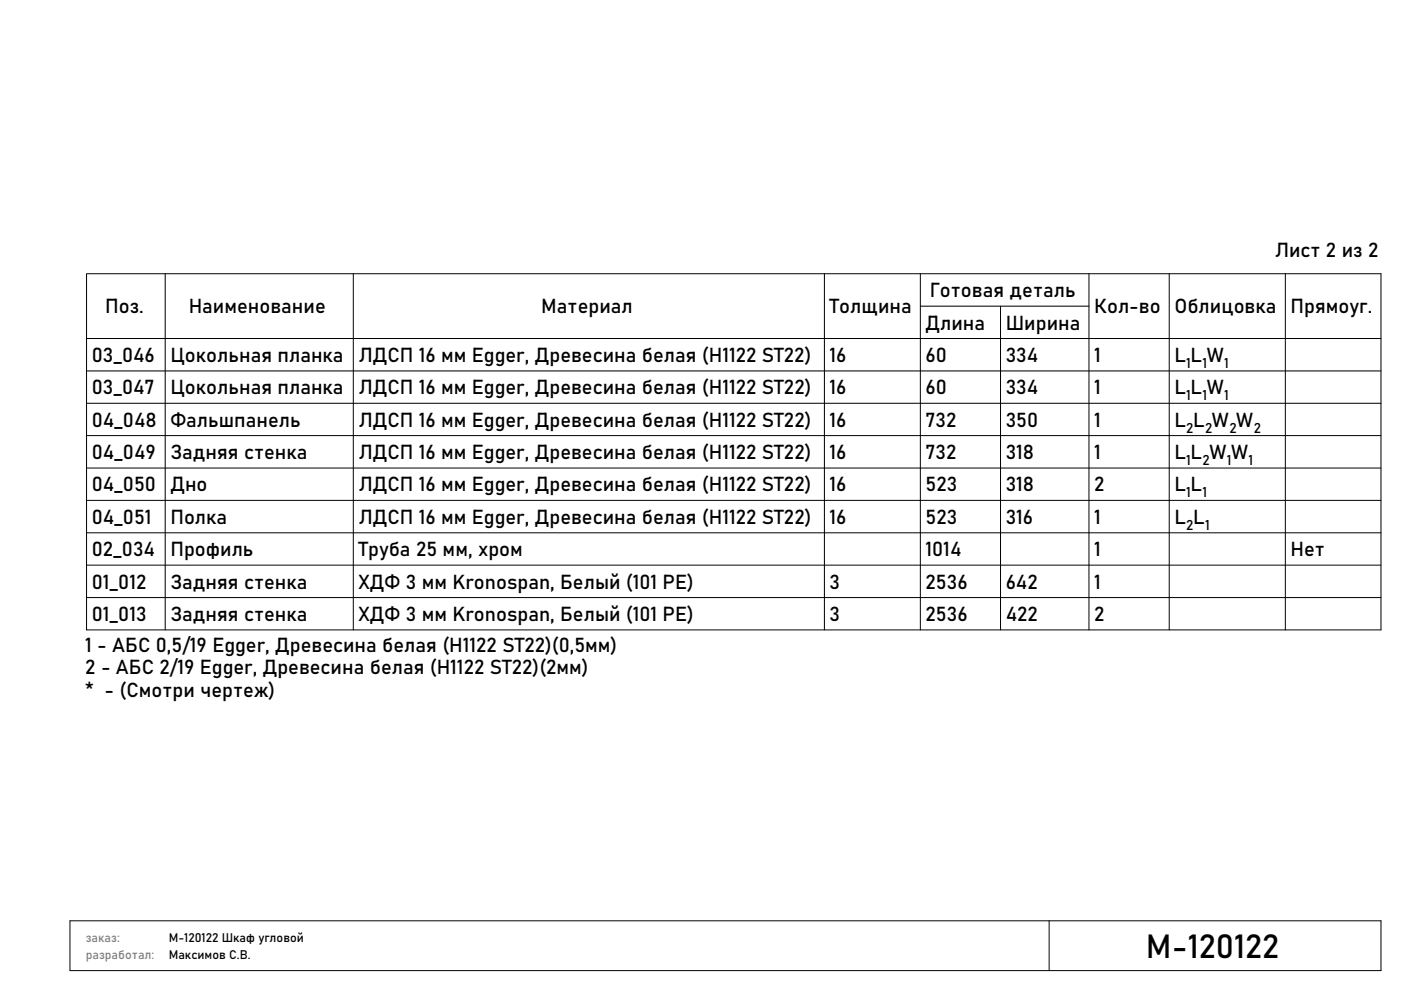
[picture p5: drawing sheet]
<svg xmlns="http://www.w3.org/2000/svg" width="297mm" height="210mm" viewBox="0 0 297 210" stroke-linecap="round" stroke-linejoin="round" font-family="sans-serif">
<defs><g id="words">
<text font-size="7" x="243" y="203.1">М-120122</text>
<g font-size="4.3">
<text x="270.3" y="54.5">Лист 2 из 2</text>
<text x="197.1" y="63.1">Готовая деталь</text>
<text x="22.3" y="66.5">Поз.</text>
<text x="40" y="66.5">Наименование</text>
<text x="114.8" y="66.5">Материал</text>
<text x="175.9" y="66.5">Толщина</text>
<text x="196.2" y="69.9">Длина</text>
<text x="213.2" y="69.9">Ширина</text>
<text x="232" y="66.5">Кол-во</text>
<text x="249" y="66.5">Облицовка</text>
<text x="273.6" y="66.5">Прямоуг.</text>
<text x="19.4" y="76.8">03_046</text>
<text x="36.1" y="76.8">Цокольная планка</text>
<text x="76" y="76.8">ЛДСП 16 мм Egger, Древесина белая (H1122 ST22)</text>
<text x="175.9" y="76.8">16</text>
<text x="196.2" y="76.8">60</text>
<text x="213.2" y="76.8">334</text>
<text x="232" y="76.8">1</text>
<text x="249" y="76.8">L L W</text>
<text x="19.4" y="83.7">03_047</text>
<text x="36.1" y="83.6">Цокольная планка</text>
<text x="76" y="83.6">ЛДСП 16 мм Egger, Древесина белая (H1122 ST22)</text>
<text x="175.9" y="83.6">16</text>
<text x="196.2" y="83.7">60</text>
<text x="213.2" y="83.6">334</text>
<text x="232" y="83.6">1</text>
<text x="249" y="83.7">L L W</text>
<text x="19.4" y="90.5">04_048</text>
<text x="36.1" y="90.5">Фальшпанель</text>
<text x="76" y="90.5">ЛДСП 16 мм Egger, Древесина белая (H1122 ST22)</text>
<text x="175.9" y="90.5">16</text>
<text x="196.2" y="90.5">732</text>
<text x="213.2" y="90.5">350</text>
<text x="232" y="90.5">1</text>
<text x="249" y="90.5">L L W W</text>
<text x="19.4" y="97.4">04_049</text>
<text x="36.1" y="97.4">Задняя стенка</text>
<text x="76" y="97.4">ЛДСП 16 мм Egger, Древесина белая (H1122 ST22)</text>
<text x="175.9" y="97.4">16</text>
<text x="196.2" y="97.4">732</text>
<text x="213.2" y="97.4">318</text>
<text x="232" y="97.4">1</text>
<text x="249" y="97.4">L L W W</text>
<text x="19.4" y="104.2">04_050</text>
<text x="36.1" y="104.2">Дно</text>
<text x="76" y="104.2">ЛДСП 16 мм Egger, Древесина белая (H1122 ST22)</text>
<text x="175.9" y="104.2">16</text>
<text x="196.2" y="104.2">523</text>
<text x="213.2" y="104.2">318</text>
<text x="232" y="104.2">2</text>
<text x="249" y="104.2">L L</text>
<text x="19.4" y="111.1">04_051</text>
<text x="36.1" y="111.1">Полка</text>
<text x="76" y="111.1">ЛДСП 16 мм Egger, Древесина белая (H1122 ST22)</text>
<text x="175.9" y="111.1">16</text>
<text x="196.2" y="111.1">523</text>
<text x="213.2" y="111.1">316</text>
<text x="232" y="111.1">1</text>
<text x="249" y="111.1">L L</text>
<text x="19.4" y="118">02_034</text>
<text x="36.1" y="118">Профиль</text>
<text x="76" y="118">Труба 25 мм, хром</text>
<text x="196.2" y="118">1014</text>
<text x="232" y="118">1</text>
<text x="273.6" y="118">Нет</text>
<text x="19.4" y="124.8">01_012</text>
<text x="36.1" y="124.8">Задняя стенка</text>
<text x="76" y="124.8">ХДФ 3 мм Kronospan, Белый (101 PE)</text>
<text x="175.9" y="124.8">3</text>
<text x="196.2" y="124.8">2536</text>
<text x="213.2" y="124.8">642</text>
<text x="232" y="124.8">1</text>
<text x="19.4" y="131.7">01_013</text>
<text x="36.1" y="131.7">Задняя стенка</text>
<text x="76" y="131.7">ХДФ 3 мм Kronospan, Белый (101 PE)</text>
<text x="175.9" y="131.7">3</text>
<text x="196.2" y="131.7">2536</text>
<text x="213.2" y="131.7">422</text>
<text x="232" y="131.7">2</text>
<text x="18.1" y="138.2">1 - АБС 0,5/19 Egger, Древесина белая (H1122 ST22)(0,5мм)</text>
<text x="18.1" y="143">2 - АБС 2/19 Egger, Древесина белая (H1122 ST22)(2мм)</text>
<text x="18.1" y="147.8">* - (Смотри чертеж)</text>
</g>
<g font-size="3">
<text x="251.5" y="78">1</text>
<text x="254.9" y="78">1</text>
<text x="259.5" y="78">1</text>
<text x="251.5" y="84.9">1</text>
<text x="254.9" y="84.9">1</text>
<text x="259.5" y="84.9">1</text>
<text x="251.5" y="91.8">2</text>
<text x="255.5" y="91.8">2</text>
<text x="260.6" y="91.8">2</text>
<text x="265.8" y="91.8">2</text>
<text x="251.5" y="98.6">1</text>
<text x="254.9" y="98.6">2</text>
<text x="260.1" y="98.6">1</text>
<text x="264.7" y="98.6">1</text>
<text x="251.5" y="105.5">1</text>
<text x="254.9" y="105.5">1</text>
<text x="251.5" y="112.4">2</text>
<text x="255.5" y="112.4">1</text>
</g>
<g font-size="2.6" fill="#808080">
<text x="18.2" y="203.3">разработал:</text>
<text x="18.2" y="199.8">заказ:</text>
</g>
<g font-size="2.6">
<text x="35.8" y="199.8">М-120122 Шкаф угловой</text>
<text x="35.8" y="203.3">Максимов С.В.</text>
</g>
</g></defs>
<g fill="none" stroke="#000" stroke-width=".21">
<path d="M18.3 58.1h274.5v75.5h-274.5zM35 58.1v75.5M74.9 58.1v75.5M174.8 58.1v75.5M195.1 58.1v75.5M230.9 58.1v75.5M247.9 58.1v75.5M272.5 58.1v75.5M18.3 71.8h274.5M18.3 78.7h274.5M195.1 64.9h35.8M212.1 64.9v68.7"/>
<path d="M18.3 85.5h274.5M18.3 99.3h274.5M18.3 92.4h274.5M18.3 119.9h274.5M18.3 106.1h274.5M18.3 113h274.5M18.3 126.7h274.5M14.8 195.3h278v10.6h-278zM222.4 195.3v10.6"/>
</g>
<path d="M.8 .4h295.5v209h-295.5z" fill="none" stroke="#fff" stroke-width=".3"/>
<use href="#words"/>
</svg>
